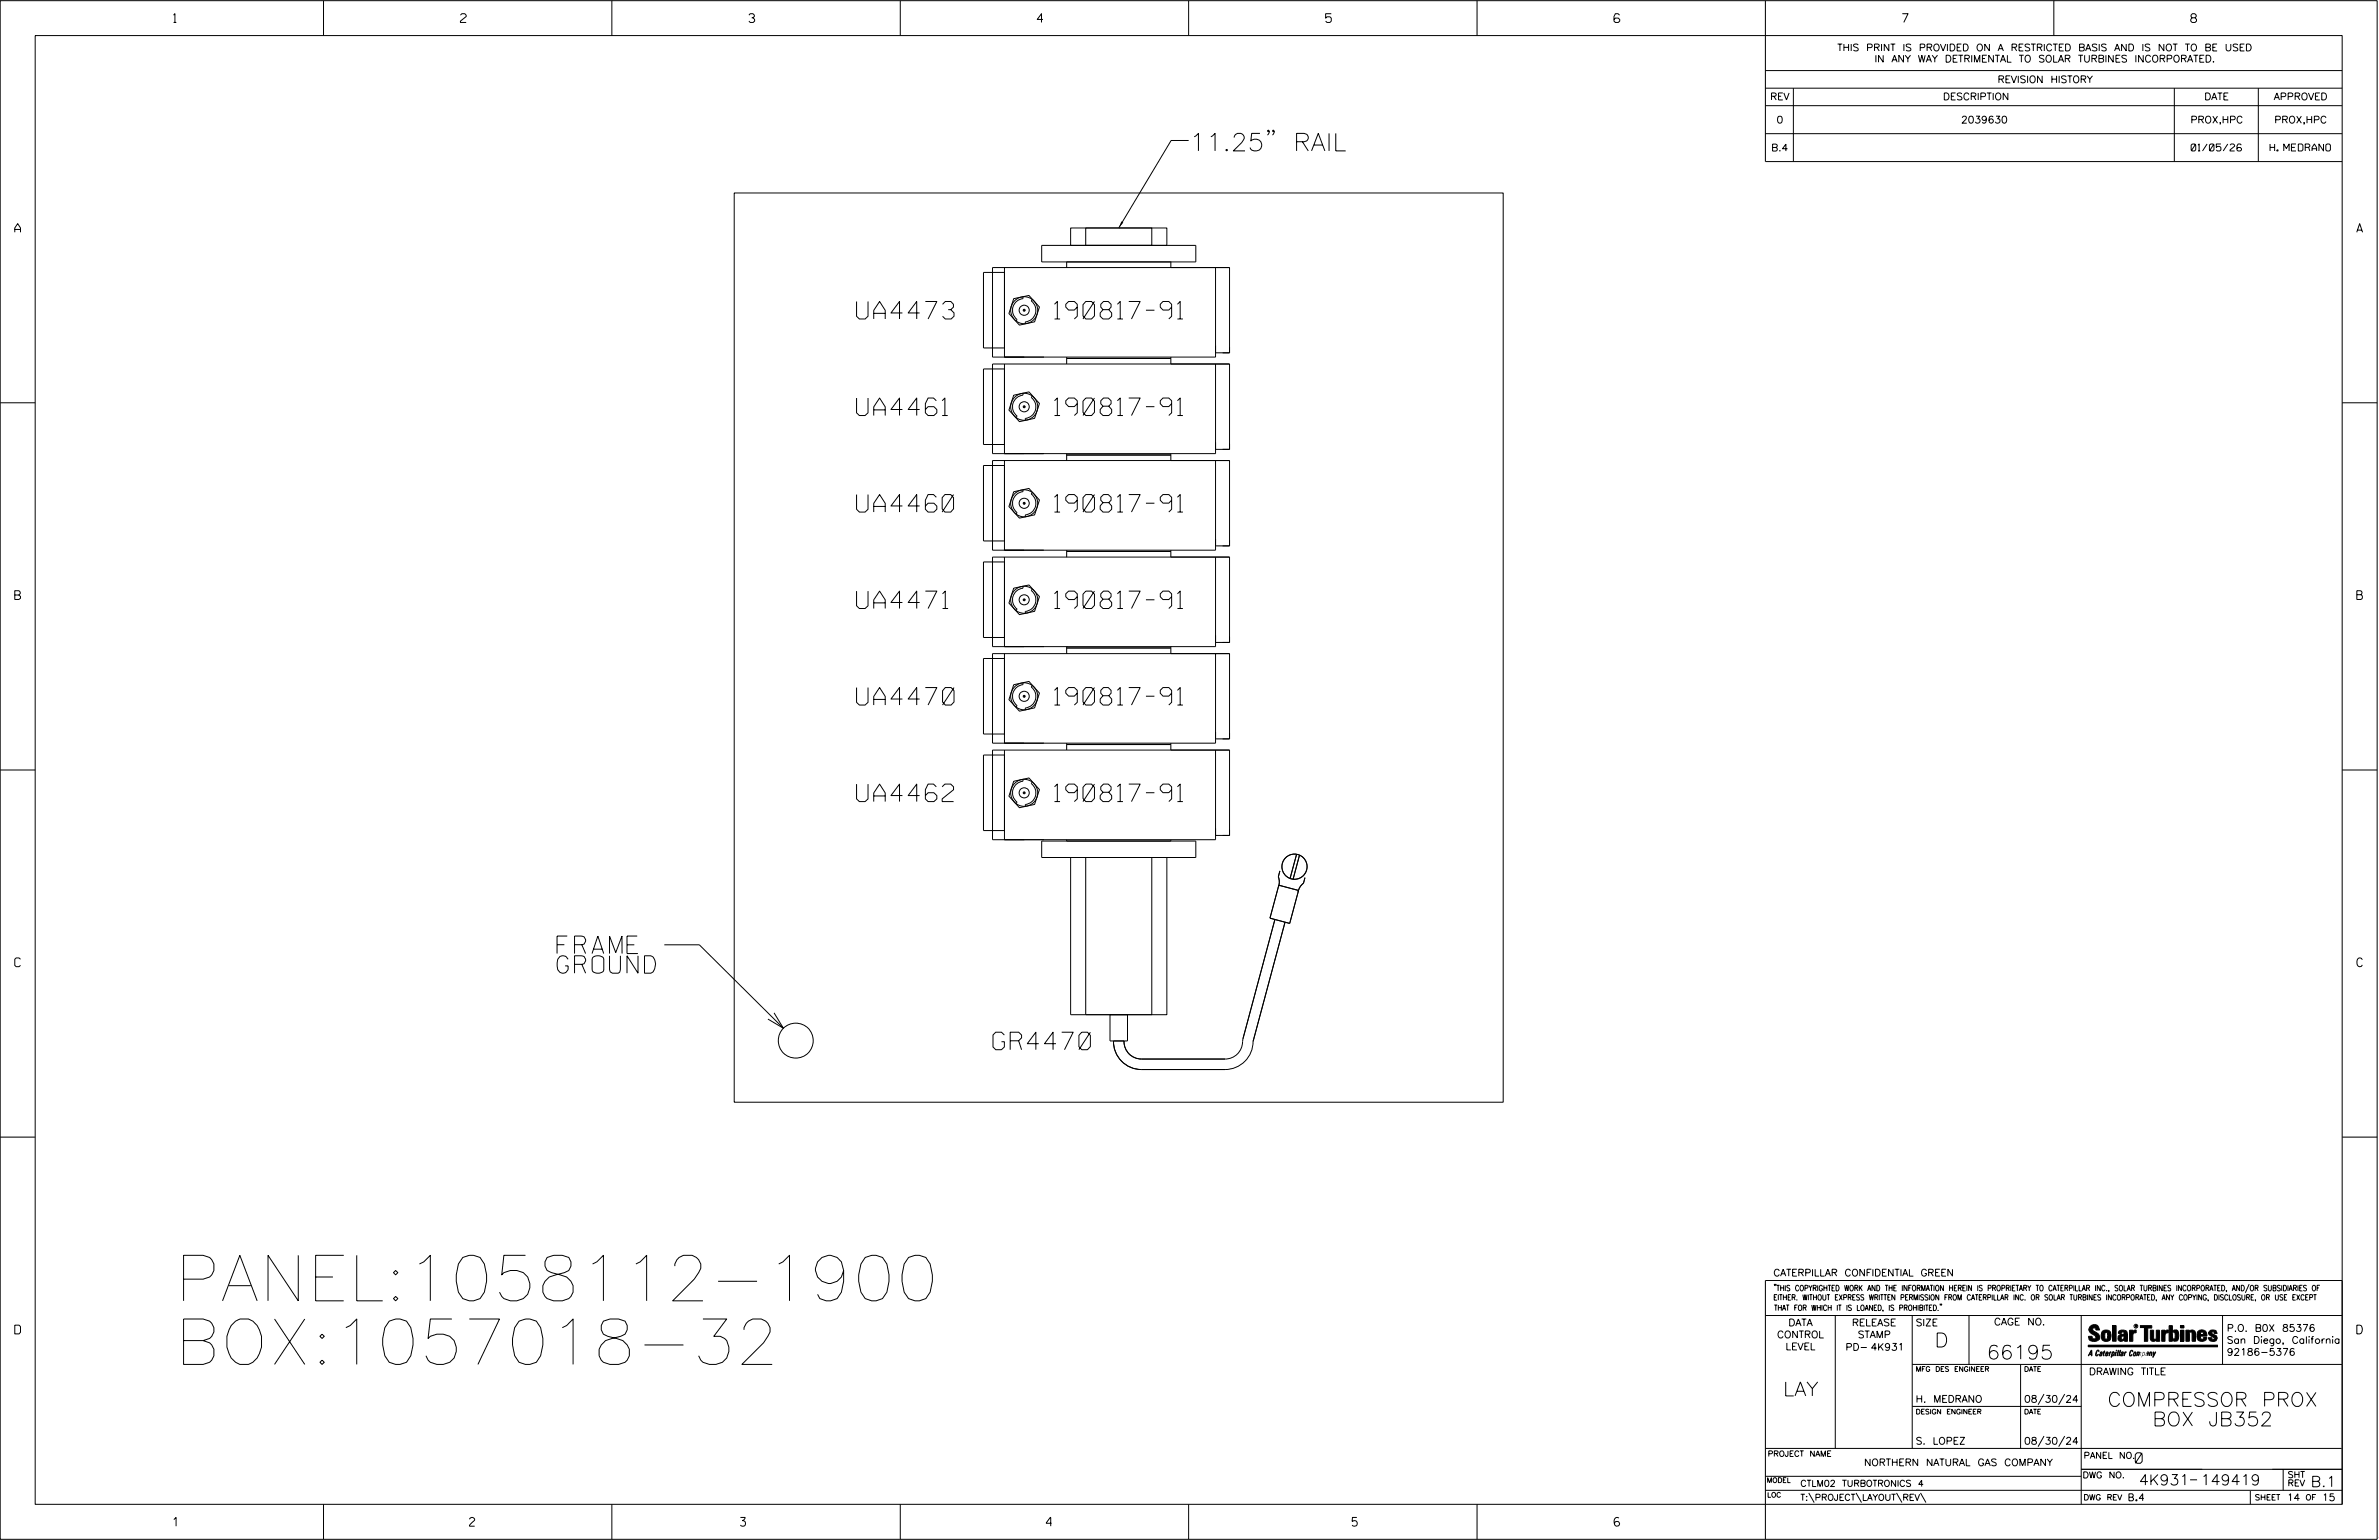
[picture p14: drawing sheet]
<svg xmlns="http://www.w3.org/2000/svg" width="864mm" height="559mm" viewBox="0 0 864 559" stroke-linecap="round" stroke-linejoin="round" font-family="sans-serif">
<defs><g id="words">
<g font-size="16.5">
<text x="63.5" y="472">PANEL:1058112-1900</text>
<text x="63.5" y="495.1">BOX:1057018-32</text>
</g>
<g font-size="6.3">
<text x="431.7" y="54.8">11.25&quot; RAIL</text>
<text x="310.9" y="115.8">UA4473</text>
<text x="382.8" y="115.8">190817-91</text>
<text x="310.9" y="150.8">UA4461</text>
<text x="382.8" y="150.8">190817-91</text>
<text x="310.9" y="185.8">UA4460</text>
<text x="382.8" y="185.8">190817-91</text>
<text x="310.9" y="220.8">UA4471</text>
<text x="382.8" y="220.8">190817-91</text>
<text x="310.9" y="255.8">UA4470</text>
<text x="382.8" y="255.8">190817-91</text>
<text x="310.9" y="290.9">UA4462</text>
<text x="382.8" y="290.9">190817-91</text>
<text x="202.2" y="346">FRAME</text>
<text x="202.2" y="353.1">GROUND</text>
<text x="360.5" y="380.9">GR4470</text>
</g>
<g font-size="5.1">
<text x="702.3" y="488.8">D</text>
<text x="721.2" y="493.2">66195</text>
<text x="647.3" y="506.5">LAY</text>
<text x="765" y="510.3">COMPRESSOR PROX</text>
<text x="781.4" y="517.4">BOX JB352</text>
</g>
<g font-size="3.8">
<text x="775.1" y="531">0</text>
<text x="776.5" y="538.9">4K931</text>
<text x="798.8" y="538.9">149419</text>
<text x="838.8" y="539.5">B.1</text>
</g>
<g font-size="3.2">
<text x="63" y="8.2">1</text>
<text x="167.2" y="8.2">2</text>
<text x="271.8" y="8.2">3</text>
<text x="376.5" y="8.2">4</text>
<text x="481.2" y="8.2">5</text>
<text x="690.6" y="8.2">7</text>
<text x="795.3" y="8.2">8</text>
<text x="5.4" y="84.3">A</text>
<text x="855.5" y="84.3">A</text>
<text x="5.4" y="217.5">B</text>
<text x="855.6" y="217.5">B</text>
<text x="5.4" y="350.8">C</text>
<text x="855.6" y="350.8">C</text>
<text x="5.4" y="484">D</text>
<text x="855.6" y="484">D</text>
<text x="62.8" y="553.8">1</text>
<text x="170.4" y="553.8">2</text>
<text x="268.8" y="553.8">3</text>
<text x="379.8" y="553.8">4</text>
<text x="490.8" y="553.8">5</text>
<text x="585.9" y="553.8">6</text>
</g>
<g font-size="2.5">
<text x="666.9" y="18.5">THIS PRINT IS PROVIDED ON A RESTRICTED BASIS AND IS NOT TO BE USED</text>
<text x="680.5" y="22.6">IN ANY WAY DETRIMENTAL TO SOLAR TURBINES INCORPORATED.</text>
<text x="725.1" y="30">REVISION HISTORY</text>
<text x="642.6" y="36.3">REV</text>
<text x="705.3" y="36.3">DESCRIPTION</text>
<text x="800.2" y="36.3">DATE</text>
<text x="825.4" y="36.3">APPROVED</text>
<text x="644.9" y="44.7">0</text>
<text x="711.9" y="44.7">2039630</text>
<text x="795.2" y="44.7">PROX,HPC</text>
<text x="825.6" y="44.7">PROX,HPC</text>
<text x="643" y="54.8">B.4</text>
<text x="795.4" y="54.8">01/05/26</text>
<text x="824" y="54.8">H. MEDRANO</text>
<text x="643.8" y="463">CATERPILLAR CONFIDENTIAL GREEN</text>
<text x="645.1" y="485.5">CONTROL</text>
<text x="649.2" y="481.1">DATA</text>
<text x="672.3" y="481.1">RELEASE</text>
<text x="674.4" y="485.5">STAMP</text>
<text x="695.4" y="481.1">SIZE</text>
<text x="723.8" y="480.8">CAGE NO.</text>
<text x="808.4" y="483.1">P.O. B0X 85376</text>
<text x="648.2" y="489.8">LEVEL</text>
<text x="669.9" y="490">PD- 4K931</text>
<text x="808.4" y="487.5">San Diego, California</text>
<text x="808.4" y="491.8">92186-5376</text>
<text x="758.3" y="498.9">DRAWING TITLE</text>
<text x="695.4" y="508.9">H. MEDRANO</text>
<text x="734.8" y="508.9">08/30/24</text>
<text x="695.4" y="524.1">S. LOPEZ</text>
<text x="734.8" y="524.1">08/30/24</text>
<text x="676.7" y="531.9">NORTHERN NATURAL GAS COMPANY</text>
<text x="772.8" y="544.6">B.4</text>
<text x="830.2" y="544.6">14</text>
<text x="842.9" y="544.6">15</text>
</g>
<g font-size="2.3">
<text x="756.4" y="529.2">PANEL NO.</text>
<text x="653.5" y="539.4">CTLM02 TURBOTRONICS 4</text>
<text x="756" y="536.3">DWG NO.</text>
<text x="830.4" y="539.3">REV</text>
<text x="830.4" y="536.2">SHT</text>
<text x="653.5" y="544.5">T:\PROJECT\LAYOUT\REV\</text>
</g>
<g font-size="2">
<text x="643.8" y="468.4">&quot;THIS COPYRIGHTED WORK AND THE INFORMATION HEREIN IS PROPRIETARY TO CATERPILLAR INC., SOLAR TURBINES INCORPORATED, AND/OR SUBSIDIARIES OF</text>
<text x="643.8" y="471.8">EITHER. WITHOUT EXPRESS WRITTEN PERMISSION FROM CATERPILLAR INC. OR SOLAR TURBINES INCORPORATED, ANY COPYING, DISCLOSURE, OR USE EXCEPT</text>
<text x="644" y="475.6">THAT FOR WHICH IT IS LOANED, IS PROHIBITED.&quot;</text>
<text x="641.7" y="528.5">PROJECT NAME</text>
<text x="756.3" y="544.3">DWG REV</text>
<text x="818.5" y="544.3">SHEET</text>
<text x="836.9" y="544.3">OF</text>
</g>
<g font-size="1.8">
<text x="695.4" y="497.6">MFG DES ENGINEER</text>
<text x="734.8" y="497.6">DATE</text>
<text x="695.4" y="513.1">DESIGN ENGINEER</text>
<text x="734.8" y="513.1">DATE</text>
<text x="641.3" y="538">MODEL</text>
<text x="641.5" y="543.3">LOC</text>
</g>
<text font-size=".9" x="775.1" y="481.7">R</text>
</g></defs>
<g fill="none" stroke="#000" stroke-width=".36">
<path d="M.1 .2h862.8v558.4h-862.8zM12.8 12.9h837.4v533h-837.4zM117.4 .2v12.7M222.1 .2v12.7M326.8 .2v12.7M431.5 .2v12.7M536.2 .2v12.7M587.9 5.5l-.5-.5h-1l-.5 1v1.7l.5 .4h1l.6-.4v-.6l-.6-.5h-1l-.5 .5M640.9 .2v58.4h209.3M745.6 .2v12.7M640.9 25.6h209.3M640.9 32h209.3"/>
<path d="M640.9 38.3h209.3M651 32v26.6M789.3 32v26.6M819.8 32v26.6M431.5 51h-6.4l-19 31.7M460.7 47.5l-.3 .3-.3-.3 .3-.3 .3 .3v.6l-.6 .9M462.5 47.5l-.3 .3-.3-.3 .3-.3 .3 .3v.6l-.6 .9M640.9 48.5h209.3M266.5 70h279.2v329.9h-279.2zM364.6 98.8h-7.6v27.5h7.6M364.6 97.1v32.5M378.1 89h56v6h-56z"/>
<path d="M387.2 95v2.1M388.7 82.7h34.9v6.3h-34.9zM394.1 82.7h24v6.3h-24zM425 95v2.1M441.3 97.1v32.5h-81v-32.5h86v30.9h-5M368 108.4l5.5-1.2 3.8 4.2-1.7 5.4-5.5 1.2-3.8-4.2zM371.3 107.7l.1 .7a4.2 4.2 0 0 0-3.7 3 4.2 4.2 0 0 0 1.5 4.6l-.4 .5M374.8 108.7l-.5 .5a4.2 4.2 0 0 1 1.6 4.5 4.2 4.2 0 0 1-3.7 3.1l.1 .6M364.6 133.9h-7.6v27.4h7.6M364.6 132.1v32.5M387.2 129.6v2.5M387.2 130.1h37.8"/>
<path d="M425 129.6v2.5M441.3 132.1v32.5h-81v-32.5h86v31h-5M.1 146.2h12.7M368 143.4l5.5-1.2 3.8 4.2-1.7 5.4-5.5 1.2-3.8-4.2zM371.3 142.7l.1 .7a4.3 4.3 0 0 0-3.7 3 4.3 4.3 0 0 0 1.5 4.6l-.4 .5M374.8 143.7l-.5 .5a4.2 4.2 0 0 1 1.6 4.6 4.2 4.2 0 0 1-3.7 3l.1 .7M850.2 146.2h12.7M364.6 168.9h-7.6v27.4h7.6M364.6 167.1v32.5M368 178.4l5.5-1.2 3.8 4.2-1.7 5.4-5.5 1.2-3.8-4.2zM371.3 177.7l.1 .7a4.3 4.3 0 0 0-3.7 3.1 4.3 4.3 0 0 0 1.5 4.5l-.4 .5M374.8 178.7l-.5 .5a4.2 4.2 0 0 1 1.6 4.6 4.2 4.2 0 0 1-3.7 3l.1 .7"/>
<path d="M387.2 164.6v2.5M387.2 165.1h37.8M425 164.6v2.5M441.3 167.1v32.5h-81v-32.5h86v31h-5M387.2 199.6v2.5M425 199.6v2.5M364.6 203.9h-7.6v27.4h7.6M364.6 202.1v32.5M368 213.4l5.5-1.1 3.8 4.2-1.7 5.3-5.5 1.2-3.8-4.2zM371.3 212.8l.1 .6a4.2 4.2 0 0 0-3.7 3.1 4.2 4.2 0 0 0 1.5 4.5l-.4 .5M374.8 213.7l-.5 .6a4.2 4.2 0 0 1 1.6 4.5 4.2 4.2 0 0 1-3.7 3.1l.1 .6M387.2 200.1h37.8"/>
<path d="M441.3 202.1v32.5h-81v-32.5h86v31h-5M364.6 238.9h-7.6v27.4h7.6M364.6 237.2v32.5M387.2 234.6v2.6M387.2 235.1h37.8M425 234.6v2.6M441.3 237.2v32.5h-81v-32.5h86v30.9h-5M368 248.5l5.5-1.2 3.8 4.2-1.7 5.4-5.5 1.2-3.8-4.2zM371.3 247.8l.1 .6a4.3 4.3 0 0 0-3.7 3.1 4.3 4.3 0 0 0 1.5 4.5l-.4 .6M374.8 248.7l-.5 .6a4.2 4.2 0 0 1 1.6 4.5 4.2 4.2 0 0 1-3.7 3.1l.1 .6M.1 279.4h12.7M364.6 274h-7.6v27.4h7.6"/>
<path d="M364.6 272.2v32.5M387.2 269.7v2.5M387.2 270.2h37.8M425 269.7v2.5M441.3 272.2v32.5h-81v-32.5h86v30.9h-5M850.2 279.4h12.7M368 283.5l5.5-1.2 3.8 4.2-1.7 5.4-5.5 1.2-3.8-4.2zM371.3 282.8l.1 .7a4.3 4.3 0 0 0-3.7 3 4.3 4.3 0 0 0 1.5 4.6l-.4 .5M374.8 283.8l-.5 .5a4.2 4.2 0 0 1 1.6 4.6 4.2 4.2 0 0 1-3.7 3l.1 .7M378.1 305.2h56v5.9h-56zM387.2 304.7v.5M418.1 311.1v57.1h-24v-57"/>
<path d="M423.6 311.1v57.1h-34.9v-57M425 304.7v.5M464.6 316l-.6 2.2 .4 1.7-.3 1.8M470.7 310l-2.4 8.7M471.7 310.3l-2.3 8.7M473.7 318.5l-.5 2-1.3 1.4-.7 1.7M462.8 333.6l-11.6 43.3a6.7 6.7 0 0 1-6.5 7.4h-30.3a6.3 6.3 0 0 1-6.4-6.6M464.2 321.2l7.2 1.9-3.2 12-7.2-1.9zM466.5 334.6l-11.6 43.3a10.2 10.2 0 0 1-10.2 10.2h-30.3a10.2 10.2 0 0 1-10.2-10.4M241.2 342.8h12.7l30.5 30.3M281 367.5l3.4 5.6-5.6-3.3M402.9 368.2h6.4v9.5h-6.4z"/>
<path d="M.1 412.6h12.7M850.2 412.6h12.7M640.9 477.3h209.3M644.2 466.1l-.1 .4M644.7 466.1l-.2 .4M666.2 477.3v48.3M694.2 477.3v48.3M704.4 473.3l-.1 .4M704.8 473.3l-.1 .4M714.8 477.3v17.8M755.5 477.3v68.6M806.8 477.3v17.8"/>
<path d="M816.5 466l-1.4 3.1M850.2 464.6h-209.3v94M850.2 464.8v81.1M694.2 495.1h156M733.5 495.1v30.5M758.6 481.4a2.02 2.02 0 0 1 3.1-.1l.5 1.3h-1.3l-.2-.6-.4-.2-.6 .1-.1 .4 .4 .7a2.46 2.46 0 0 1 2.2 2.9 2.83 2.83 0 0 1-3.8 .3l-.3-1.3h1.3l.2 .7 .6 .3 .5-.2 .2-.5-.4-.6-1.9-1.2-.4-.9zM759.2 491.3h-.7l.7-1.2v1.9h.2l-.1-2.1-1.3 2.1 .5-.5h.7M761.3 490l.3-.2 .4 .3-.1 .3-.3-.4-.4 .3-.3 1.6h.4l.4-.5-.3 .6-.4 .1-.3-.4zM762.6 490.6l.5-.1-.1 1.4h-.9a.74 .74 0 0 1 .9-.8l-.3 .7-.5 .1 .2-.5 .6-.2v-.5l-.7 .2zM763 483.2a2.17 2.17 0 0 1 3.1 0l.3 1.4-.3 1.5a2.17 2.17 0 0 1-3.1 0l-.3-1.5zM763.6 490.5l.4-.4 .2 .6h-.3l-.3 .9 .2 .4-.3-.1zM764.1 483.7l.5-.4 .4 .3v2.2l-.4 .2-.5-.2z"/>
<path d="M764.6 491.1l.6 .2v-.7l-.4-.1-.4 .6-.1 .8h.6M764.6 491.1l-.1 .8h.4M764.6 482.6v.8M764.8 490.7l.4 .1v.3h-.6zM765 491.5l-.1 .4zM766 490.5l-.5 1.5zM766 490.8l.4-.3-.4 .4M766.9 481h1.3v5.7h-1.3zM767 490.8l.5 .1-.3 .8-.4 .2zM767.3 490.5h-.5l-.5 2M767.3 490.5a.8 .8 0 0 1 .2 1 .8 .8 0 0 1-.9 .4l-.1 .6M767.3 490.5l-.1 .2"/>
<path d="M768.1 490.5l-.4 1.5zM768.2 489.9h.3l-.1 .2h-.2zM769 489.9l-.5 2.1zM769.7 489.9l-.6 2.1zM770.1 491.4l.5-.3-.5 .8zM770.4 491.9h.1M770.6 491.1l.1-.4-.7 .2 .1-.3 .6-.1 .2 .3-.5 1.1M770.6 491.1a.74 .74 0 0 0-.8 .8h.6M771 484.8h-.7l-.3 .6 .4 .7 .5-.3 .1-2.4h-.8l-.1 .4h-1.2a1.71 1.71 0 0 1 1.8-1.3 1.71 1.71 0 0 1 1.6 1.4v2.8h-1.1l-.1-.6M771 484.2l-1.5 .1a1.41 1.41 0 0 0 0 2.4l.5 .1 1.1-.7M771.2 486.1h-.1M771.4 490.5l.1 .3 .4-.3-.9 1.5z"/>
<path d="M771.5 490.8h.1M773 482.7h1.2v.5l.5-.5 .7-.1v1h-.6l-.5 .4-.1 2.7h-1.2zM773.3 490.3l.6-.4 .4 .2-.1 .4-.3-.4a1.28 1.28 0 0 0-.5 1.8l.6-.4-.1 .4-.8 .1zM774.7 490.8l.5-.3a.88 .88 0 0 1 .2 .9 .88 .88 0 0 1-.7 .7l-.2-.2zM774.8 490.9h.5l-.3 1h-.3l-.2-.2zM775.2 490.5l-.1 .2M776.8 481h4.3v.9h-1.5v4.8h-1.3M776.8 490.6l-.8 .2v-.3l-.4 1.5 .8-1.3v1.3l.3-1.2M779.3 491.1h.4M779.6 490.5h.3l-.3 1.4M779.6 490.7h.2l-.1 .4M779.7 491.1l-.1 .4"/>
<path d="M779.7 491.1l-.4 .2M780.1 492l.4-1.5 .1 .3 .3-.3 .3 .2-.3 1.3v-1.3l-.7 1.3M780.6 482.7h1.2v2.7l.1 .4 .4 .3 .4-.7v-2.7h1.2l.1 4h-1.3v-.5l-1.1 .6-.7-.3-.3-.7zM781.6 492.5l1-2-.8 1.3-.2-1.3-.2 2M784.7 482.7h1.2v.5l.5-.5 .7-.1v1h-.5l-.6 .4-.1 2.7h-1.2zM787.4 481h1.2v2a1.4 1.4 0 0 1 2.2 .2l.1 1.4-.4 1.9-1.5 .1-.4-.5v-1l.5 .9 .5-.3v-2.1l-.5-.4-.5 .7v2.8h-1.2zM791.5 482.7h1.3v4h-1.3zM791.5 481h1.3v.9h-1.3zM793.5 482.7h1.3v.4l.7-.5 1.1 .2 .4 .6v3.3h-1.2l-.3-3.4-.7 .2v3.2h-1.3zM794.8 483.1h.1M797.7 483.2a1.92 1.92 0 0 1 2.4-.5 1.92 1.92 0 0 1 1 2.1h-2.3v.8l.6 .5 .5-.3v-.5h1.2a1.83 1.83 0 0 1-2.1 1.4 1.83 1.83 0 0 1-1.5-2.1zM798.8 484.2v.6"/>
<path d="M799.1 483.4h.6l.2 .8h-1.1zM804.6 482.9a1.84 1.84 0 0 0-2.9 .8 3.3 3.3 0 0 0 2.2 1.9l-.5 .5-.4-.3-.1-.4h-1.2l.1 .6a1.92 1.92 0 0 0 2.9 .4M804.9 483.8h-1.2l-.2-.6-.5 .1-.1 .3 .1 .3 1.8 .9M805.1 488.1h-47.1v.6h47.1M694.2 510.3h61.3M742 505.8l-2.2 3.9M749.5 505.8l-2.2 3.9M640.9 525.6h209.2M640.9 535.7h114.6M742 521.1l-2.2 3.8M749.5 521.1l-2.2 3.8M755.5 533.2h94.7"/>
<path d="M795 537h2.6M828.8 533.2v7.6M117.4 545.9v12.7M222.1 545.9v12.7M326.8 545.9v12.7M431.5 545.9v12.7M536.2 545.9v12.7M640.9 540.8h209.3M656.6 541.7l2 3.5M673.8 541.7l1.9 3.5M688.4 541.7l2 3.5M697.2 541.7l1.9 3.5"/>
<path d="M816.9 541v4.9"/>
<circle cx="371.8" cy="112.6" r=".36"/>
<circle cx="371.8" cy="112.6" r="1.84"/>
<circle cx="371.8" cy="112.6" r="4.9"/>
<circle cx="371.8" cy="147.6" r=".36"/>
<circle cx="371.8" cy="147.6" r="1.83"/>
<circle cx="371.8" cy="147.6" r="4.9"/>
<circle cx="371.8" cy="182.6" r=".36"/>
<circle cx="371.8" cy="182.6" r="4.9"/>
<circle cx="371.8" cy="182.6" r="1.83"/>
<circle cx="371.8" cy="217.6" r="4.9"/>
<circle cx="371.8" cy="217.6" r="1.83"/>
<circle cx="371.8" cy="217.6" r=".35"/>
<circle cx="371.8" cy="252.7" r="1.84"/>
<circle cx="371.8" cy="252.7" r=".36"/>
<circle cx="371.8" cy="252.7" r="4.9"/>
<circle cx="371.8" cy="287.7" r=".36"/>
<circle cx="371.8" cy="287.7" r="1.84"/>
<circle cx="371.8" cy="287.7" r="4.9"/>
<circle cx="469.9" cy="314.5" r="4.6"/>
<circle cx="288.9" cy="377.6" r="6.3"/>
<circle cx="775.4" cy="481.2" r=".69"/>
</g>
<g fill="#000">
<path d="M407.1 80.3l.7 .5-1.7 1.9zM768.1 490.5l-.4 1.5zM768.2 489.9h.3l-.1 .2h-.2zM769 489.9l-.5 2.1zM769.7 489.9l-.6 2.1zM791.5 481h1.3v.9h-1.3zM791.5 482.7h1.3v4h-1.3zM758 488.1h47.1v.6h-47.1z"/>
<path d="M759.2 489.9l-1.2 2.1 .5-.5h.7v.5h.2zM759.2 490.1v1.2h-.7z" fill-rule="evenodd"/>
<path d="M758.6 481.4a2.02 2.02 0 0 1 3.1-.1l.5 1.3h-1.3l-.2-.6-.4-.2-.6 .1-.1 .4 .4 .7a2.46 2.46 0 0 1 2.2 2.9 2.83 2.83 0 0 1-3.8 .3l-.3-1.3h1.3l.2 .7 .6 .3 .5-.2 .2-.5-.4-.6-1.9-1.2-.4-.9z" fill-rule="evenodd"/>
<path d="M761.3 490l.3-.2 .4 .3-.1 .3-.3-.4-.4 .3-.3 1.6h.4l.4-.5-.3 .6-.4 .1-.3-.4z" fill-rule="evenodd"/>
<path d="M762.6 490.6l.5-.1-.1 1.4h-.9a.74 .74 0 0 1 .9-.8l-.6 .3-.2 .5 .5-.1 .3-.6v-.5l-.7 .2z" fill-rule="evenodd"/>
<path d="M763.6 490.5l.4-.4 .2 .6h-.3l-.3 .9 .2 .4-.3-.1z" fill-rule="evenodd"/>
<path d="M764.8 490.5l.5 .3-.1 .5h-.6l.6-.2v-.3l-.4-.1-.3 1.2h.4l.3-.4-.6 .6-.3-.2v-.4z" fill-rule="evenodd"/>
<path d="M763 483.2a2.17 2.17 0 0 1 3.1 0l.3 1.4-.3 1.5a2.17 2.17 0 0 1-3.1 0l-.3-1.5zM764.1 483.7v2.1l.5 .2 .4-.2v-2.2l-.4-.3z" fill-rule="evenodd"/>
<path d="M766 490.5v.3l.4-.1-.4 .2-.5 1.1z" fill-rule="evenodd"/>
<path d="M766.8 490.5l-.5 2 .3-.6a.71 .71 0 0 0 .9-.5 .71 .71 0 0 0-.4-.9zM767 490.8l.5 .1-.3 .8-.4 .2z" fill-rule="evenodd"/>
<path d="M766.9 481h1.3v5.7h-1.3z" fill-rule="evenodd"/>
<path d="M770.1 490.6l.6-.1 .2 .3-.4 1.2-.5 .1-.2-.5 .3-.5h.5l-.7 .5v.3l.4-.1 .4-.9-.5-.2-.2 .2z" fill-rule="evenodd"/>
<path d="M769.4 482.8l-.5 1h1.2l.1-.4h.8v.8l-1.5 .1a1.41 1.41 0 0 0 0 2.4l.5 .1 1.1-.7 .1 .6h1.1v-2.8a1.79 1.79 0 0 0-2.4-1.2zM770.3 484.8h.7l-.1 1-.5 .3-.4-.7z" fill-rule="evenodd"/>
<path d="M771.4 490.5l.1 .3 .4-.3-.9 1.5z" fill-rule="evenodd"/>
<path d="M773 482.7h1.2v.5l.5-.5 .7-.1v1h-.6l-.5 .4-.1 2.7h-1.2z" fill-rule="evenodd"/>
<path d="M773.3 490.3l.6-.4 .4 .2-.1 .4-.3-.4a1.28 1.28 0 0 0-.5 1.8l.6-.4-.3 .5h-.6z" fill-rule="evenodd"/>
<path d="M774.7 490.8l-.2 1.1h.7a.96 .96 0 0 0 0-1.4zM774.8 490.9h.5l-.1 .6-.5 .4-.2-.2z" fill-rule="evenodd"/>
<path d="M776 490.5v.3l.4-.3 .2 .3 .7-.2-.3 1.4v-1.3l-.6 1.3v-1.3l-.8 1.3z" fill-rule="evenodd"/>
<path d="M776.8 481h4.3v.9h-1.5v4.8h-1.3v-4.8h-1.5z" fill-rule="evenodd"/>
<path d="M777.9 490.5l-.5 2 .3-.6a.71 .71 0 0 0 .9-.5 .71 .71 0 0 0-.4-.9zM778.1 490.8l.3-.1 .1 .4-.5 .8-.2-.5z" fill-rule="evenodd"/>
<path d="M779.3 490.6l.6-.1-.3 1.5-.7-.1a.67 .67 0 0 1 .8-.8l-.6 .3-.1 .5 .4-.1 .4-.9-.4-.2-.3 .2z" fill-rule="evenodd"/>
<path d="M780.5 490.5l.1 .3 .3-.3 .3 .2-.3 1.3v-1.3l-.8 1.3z" fill-rule="evenodd"/>
<path d="M780.6 482.7h1.2v2.7l.1 .4 .4 .3 .4-.7v-2.7h1.2l.1 4h-1.3v-.5l-1.1 .6-.7-.3-.3-.7z" fill-rule="evenodd"/>
<path d="M781.6 490.5l.2 1.3 .8-1.3-1.2 2z" fill-rule="evenodd"/>
<path d="M784.7 482.7h1.2v.5l.5-.5 .7-.1v1h-.5l-.6 .4-.1 2.7h-1.2z" fill-rule="evenodd"/>
<path d="M787.4 481h1.2v2a1.4 1.4 0 0 1 2.2 .2l.1 1.4-.4 1.9-1.5 .1-.4-.5v-1l.5 .9 .5-.3v-2.1l-.5-.4-.5 .7v2.8h-1.2z" fill-rule="evenodd"/>
<path d="M793.5 482.7h1.3v.4a1.29 1.29 0 0 1 2.2 .3v3.3h-1.2l-.3-3.4-.7 .2v3.2h-1.3z" fill-rule="evenodd"/>
<path d="M797.7 483.2a1.92 1.92 0 0 1 2.4-.5 1.92 1.92 0 0 1 1 2.1h-2.3v.8l.6 .5 .5-.3v-.5h1.2a1.83 1.83 0 0 1-2.1 1.4 1.83 1.83 0 0 1-1.5-2.1zM799.1 483.4l-.3 .8h1.1l-.2-.8z" fill-rule="evenodd"/>
<path d="M801.9 483.2a1.94 1.94 0 0 1 3 .1v.5h-1.2l-.2-.6-.5 .1-.1 .3 .1 .3 1.8 .9a1.2 1.2 0 0 1 .1 1.3 1.2 1.2 0 0 1-1.2 .7l-1.6-.4-.4-1h1.2l.1 .4 .4 .3 .5-.5a3.3 3.3 0 0 1-2.2-1.9z" fill-rule="evenodd"/>
<circle cx="371.8" cy="112.6" r=".36"/>
<circle cx="371.8" cy="147.6" r=".36"/>
<circle cx="371.8" cy="182.6" r=".36"/>
<circle cx="371.8" cy="217.6" r=".35"/>
<circle cx="371.8" cy="252.7" r=".36"/>
<circle cx="371.8" cy="287.7" r=".36"/>
<circle cx="761.4" cy="492" r=".07"/>
<circle cx="762.2" cy="485.1" r=".07"/>
<circle cx="769.3" cy="492" r=".07"/>
<circle cx="773.1" cy="486.7" r=".07"/>
<circle cx="791.5" cy="486.7" r=".07"/>
<circle cx="791.5" cy="481" r=".07"/>
<circle cx="794.8" cy="486.7" r=".07"/>
</g>
<use href="#words"/>
</svg>
